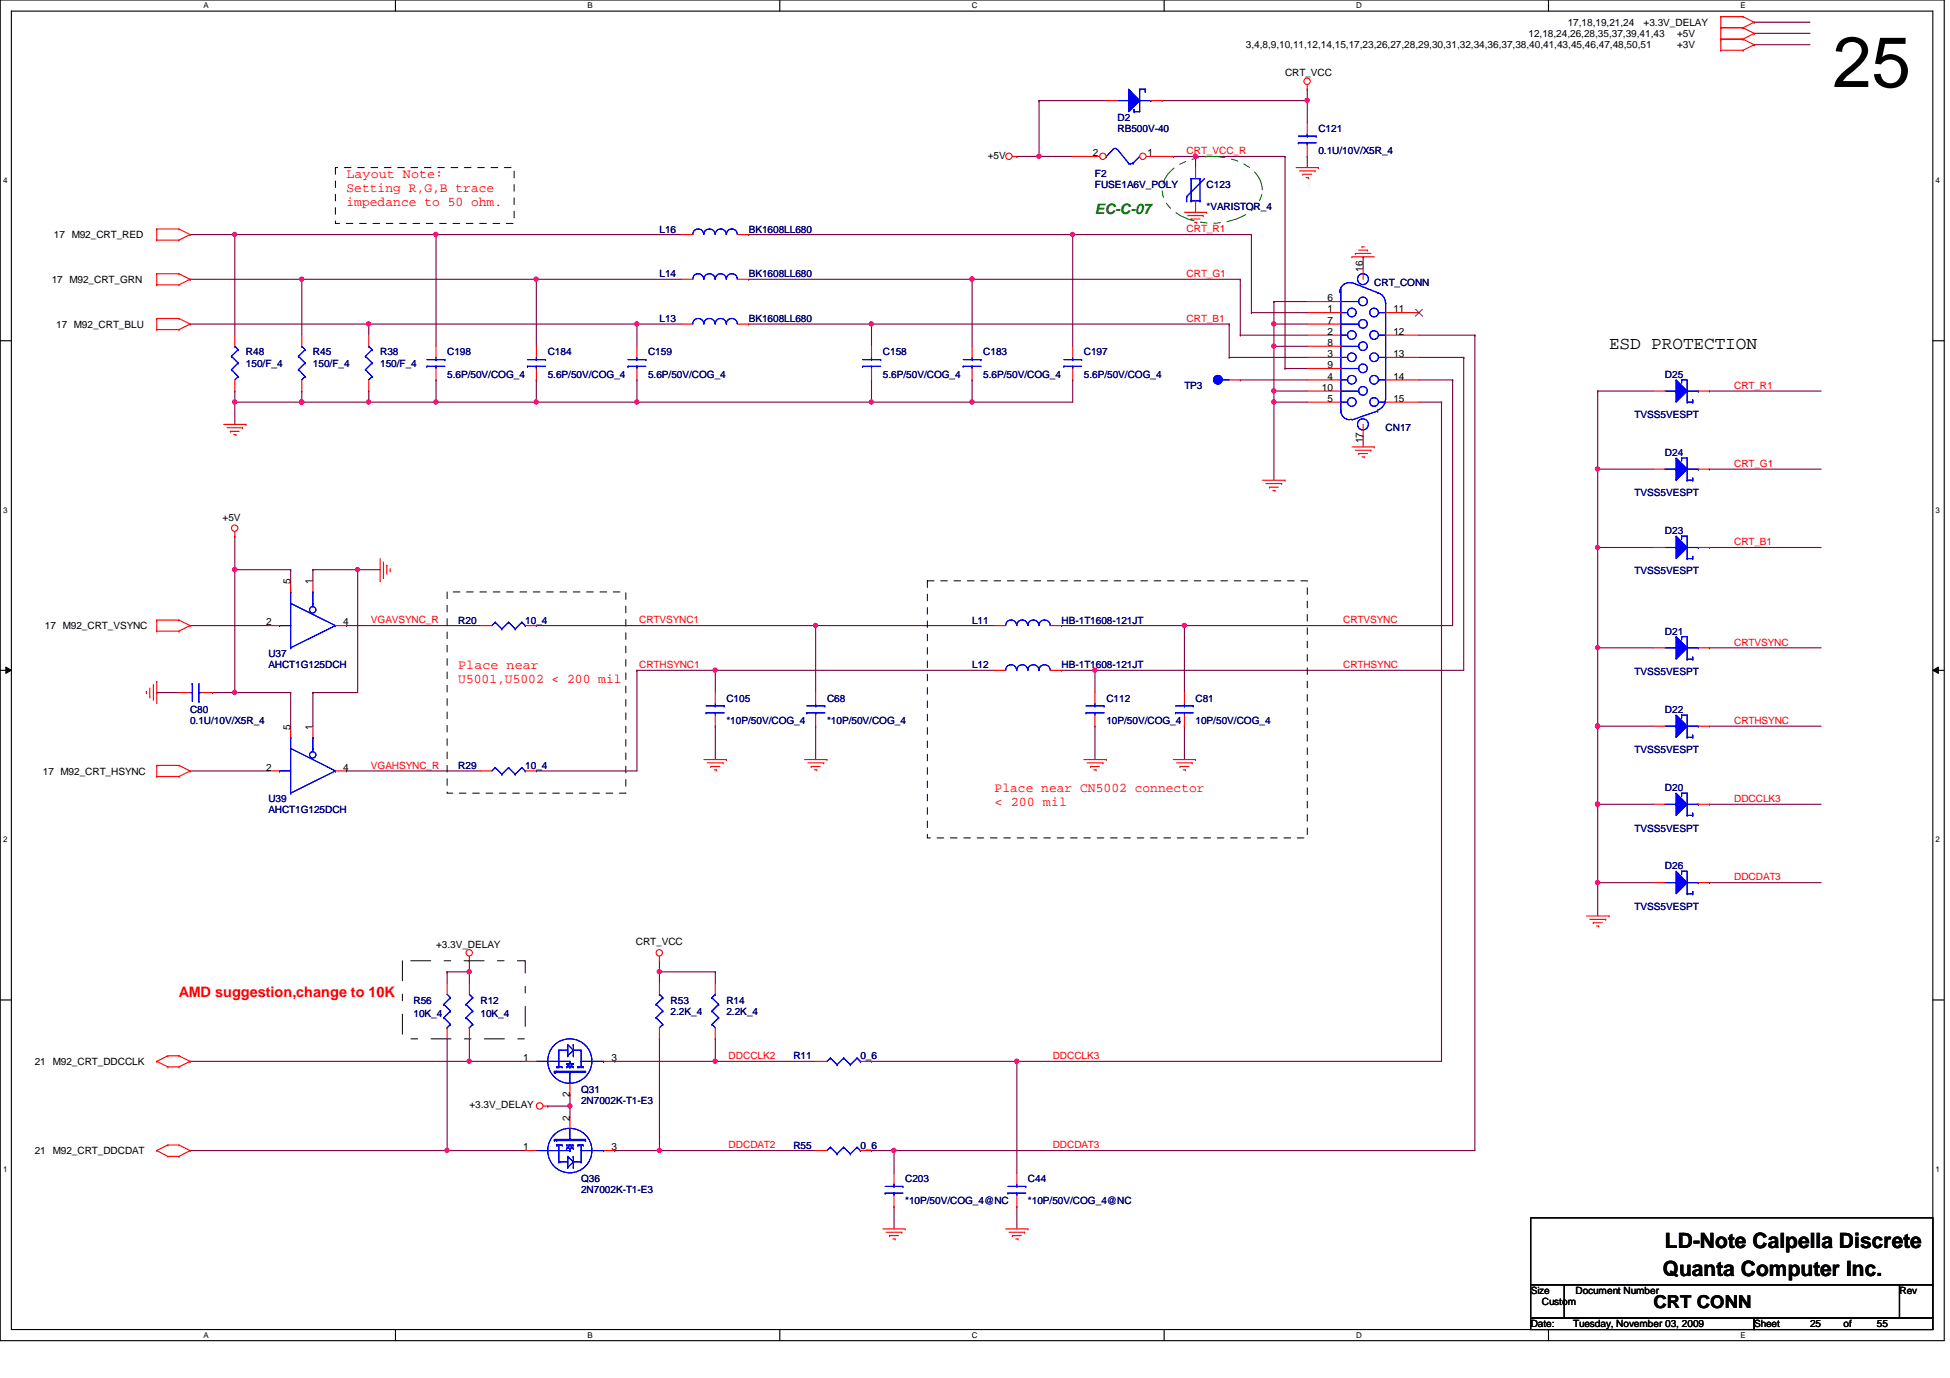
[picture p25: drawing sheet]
<svg xmlns="http://www.w3.org/2000/svg" width="297mm" height="210mm" viewBox="0 0 297 210" stroke-linecap="round" stroke-linejoin="round" font-family="sans-serif">
<defs><g id="words">
<text font-size="10.9" x="279.1" y="13.3">25</text>
<g font-size="3.2">
<text x="253.6" y="190.2">LD-Note Calpella Discrete</text>
<text x="253.3" y="194.4">Quanta Computer Inc.</text>
</g>
<g font-size="2.7">
<text x="245.1" y="53.2">ESD PROTECTION</text>
<text x="251.9" y="199.3">CRT CONN</text>
</g>
<text font-size="2.2" fill="#008000" x="166.8" y="32.6">EC-C-07</text>
<text font-size="2.2" fill="#f00" x="27.3" y="151.8">AMD suggestion,change to 10K</text>
<g font-size="2" fill="#f00">
<text x="52.8" y="27.1">Layout Note:</text>
<text x="52.8" y="29.2">Setting R,G,B trace</text>
<text x="52.8" y="31.3">impedance to 50 ohm.</text>
<text x="69.8" y="102">Place near</text>
<text x="69.8" y="104.1">U5001,U5002 &lt; 200 mil</text>
<text x="151.5" y="120.7">Place near CN5002 connector</text>
<text x="151.5" y="122.8">&lt; 200 mil</text>
</g>
<g font-size="1.5">
<text x="232.8" y="5.6">12,18,24,26,28,35,37,39,41,43</text>
<text x="238.8" y="3.9">17,18,19,21,24</text>
<text x="250.4" y="3.9">+3.3V_DELAY</text>
<text x="255.5" y="5.6">+5V</text>
<text x="189.8" y="7.4">3,4,8,9,10,11,12,14,15,17,23,26,27,28,29,30,31,32,34,36,37,38,40,41,43,45,46,47,48,50,51</text>
<text x="195.7" y="11.6">CRT_VCC</text>
<text x="255.5" y="7.4">+3V</text>
<text x="166.5" y="23.8">2</text>
<text x="174.8" y="23.8">1</text>
<text x="150.4" y="24.2">+5V</text>
<text x="8.2" y="36.3">17 M92_CRT_RED</text>
<text x="207.6" y="41.4" transform="rotate(-90 207.6 41.4)">16</text>
<text x="7.9" y="43.1">17 M92_CRT_GRN</text>
<text x="202.2" y="47.6">1</text>
<text x="202.2" y="45.9">6</text>
<text x="212.3" y="47.6">11</text>
<text x="8.5" y="49.9">17 M92_CRT_BLU</text>
<text x="202.2" y="51">2</text>
<text x="202.2" y="49.3">7</text>
<text x="202.2" y="52.7">8</text>
<text x="212.3" y="51">12</text>
<text x="201.4" y="59.5">10</text>
<text x="202.2" y="54.4">3</text>
<text x="202.2" y="57.8">4</text>
<text x="202.2" y="56.1">9</text>
<text x="212.3" y="57.8">14</text>
<text x="212.3" y="54.4">13</text>
<text x="202.2" y="61.2">5</text>
<text x="212.3" y="61.2">15</text>
<text x="207.6" y="67.5" transform="rotate(-90 207.6 67.5)">17</text>
<text x="33.9" y="79.3">+5V</text>
<text x="44.2" y="89" transform="rotate(-90 44.2 89)">5</text>
<text x="47.6" y="89" transform="rotate(-90 47.6 89)">1</text>
<text x="6.9" y="95.8">17 M92_CRT_VSYNC</text>
<text x="40.6" y="95.2">2</text>
<text x="52.3" y="95.2">4</text>
<text x="44.2" y="111.1" transform="rotate(-90 44.2 111.1)">5</text>
<text x="47.6" y="111.1" transform="rotate(-90 47.6 111.1)">1</text>
<text x="6.5" y="118">17 M92_CRT_HSYNC</text>
<text x="40.6" y="117.4">2</text>
<text x="52.3" y="117.4">4</text>
<text x="66.4" y="144.4">+3.3V_DELAY</text>
<text x="96.9" y="144">CRT_VCC</text>
<text x="79.7" y="161.6">1</text>
<text x="93.1" y="161.6">3</text>
<text x="5.3" y="162.2">21 M92_CRT_DDCCLK</text>
<text x="86.8" y="167.1" transform="rotate(-90 86.8 167.1)">2</text>
<text x="71.5" y="168.8">+3.3V_DELAY</text>
<text x="86.8" y="170.7" transform="rotate(-90 86.8 170.7)">2</text>
<text x="5.3" y="175.8">21 M92_CRT_DDCDAT</text>
<text x="79.7" y="175.2">1</text>
<text x="93.1" y="175.2">3</text>
<text x="233.2" y="197.1">Size</text>
<text x="240" y="197.1">Document Number</text>
<text x="289.3" y="197.1">Rev</text>
<text x="233.2" y="202.2">Date:</text>
<text x="234.9" y="198.8">Custom</text>
<text x="239.6" y="202.2">Tuesday, November 03, 2009</text>
<text x="267.2" y="202.2">Sheet</text>
<text x="275.7" y="202.2">25</text>
<text x="280.8" y="202.2">of</text>
<text x="285.9" y="202.2">55</text>
</g>
<g font-size="1.5" fill="#000080">
<text x="170.2" y="18.4">D2</text>
<text x="170.2" y="20.1">RB500V-40</text>
<text x="200.8" y="20.1">C121</text>
<text x="200.8" y="23.5">0.1U/10V/X5R_4</text>
<text x="166.8" y="26.9">F2</text>
<text x="166.8" y="28.6">FUSE1A6V_POLY</text>
<text x="183.8" y="28.6">C123</text>
<text x="100.5" y="35.4">L16</text>
<text x="114" y="35.4">BK1608LL680</text>
<text x="183.8" y="32">*VARISTOR_4</text>
<text x="100.5" y="42.2">L14</text>
<text x="114" y="42.2">BK1608LL680</text>
<text x="209.3" y="43.6">CRT_CONN</text>
<text x="100.5" y="49">L13</text>
<text x="114" y="49">BK1608LL680</text>
<text x="37.5" y="54.1">R48</text>
<text x="37.5" y="55.8">150/F_4</text>
<text x="47.7" y="54.1">R45</text>
<text x="47.7" y="55.8">150/F_4</text>
<text x="57.9" y="54.1">R38</text>
<text x="57.9" y="55.8">150/F_4</text>
<text x="68.1" y="54.1">C198</text>
<text x="68.1" y="57.5">5.6P/50V/COG_4</text>
<text x="83.4" y="54.1">C184</text>
<text x="83.4" y="57.5">5.6P/50V/COG_4</text>
<text x="98.7" y="54.1">C159</text>
<text x="98.7" y="57.5">5.6P/50V/COG_4</text>
<text x="134.5" y="54.1">C158</text>
<text x="134.5" y="57.5">5.6P/50V/COG_4</text>
<text x="149.8" y="54.1">C183</text>
<text x="149.8" y="57.5">5.6P/50V/COG_4</text>
<text x="165.1" y="54.1">C197</text>
<text x="165.1" y="57.5">5.6P/50V/COG_4</text>
<text x="180.4" y="59.3">TP3</text>
<text x="253.6" y="57.5">D25</text>
<text x="211.1" y="65.7">CN17</text>
<text x="249" y="63.7">TVSS5VESPT</text>
<text x="253.6" y="69.5">D24</text>
<text x="249" y="75.6">TVSS5VESPT</text>
<text x="253.6" y="81.4">D23</text>
<text x="249" y="87.5">TVSS5VESPT</text>
<text x="69.8" y="95">R20</text>
<text x="80" y="95">10_4</text>
<text x="148.1" y="95">L11</text>
<text x="161.7" y="95">HB-1T1608-121JT</text>
<text x="40.9" y="100.1">U37</text>
<text x="40.9" y="101.8">AHCT1G125DCH</text>
<text x="148.1" y="101.8">L12</text>
<text x="161.7" y="101.8">HB-1T1608-121JT</text>
<text x="253.6" y="96.7">D21</text>
<text x="110.7" y="106.9">C105</text>
<text x="126" y="106.9">C68</text>
<text x="168.5" y="106.9">C112</text>
<text x="182.1" y="106.9">C81</text>
<text x="249" y="102.8">TVSS5VESPT</text>
<text x="29" y="108.6">C80</text>
<text x="29" y="110.3">0.1U/10V/X5R_4</text>
<text x="110.7" y="110.3">*10P/50V/COG_4</text>
<text x="126" y="110.3">*10P/50V/COG_4</text>
<text x="168.5" y="110.3">10P/50V/COG_4</text>
<text x="182.1" y="110.3">10P/50V/COG_4</text>
<text x="253.6" y="108.6">D22</text>
<text x="69.8" y="117.1">R29</text>
<text x="80" y="117.1">10_4</text>
<text x="249" y="114.7">TVSS5VESPT</text>
<text x="40.9" y="122.2">U39</text>
<text x="40.9" y="123.9">AHCT1G125DCH</text>
<text x="253.6" y="120.5">D20</text>
<text x="249" y="126.7">TVSS5VESPT</text>
<text x="253.6" y="132.4">D26</text>
<text x="249" y="138.6">TVSS5VESPT</text>
<text x="63" y="152.9">R56</text>
<text x="63" y="154.9">10K_4</text>
<text x="73.2" y="152.9">R12</text>
<text x="73.2" y="154.9">10K_4</text>
<text x="102.1" y="152.9">R53</text>
<text x="102.1" y="154.6">2.2K_4</text>
<text x="110.7" y="152.9">R14</text>
<text x="110.7" y="154.6">2.2K_4</text>
<text x="120.9" y="161.4">R11</text>
<text x="131.1" y="161.4">0_6</text>
<text x="88.5" y="166.5">Q31</text>
<text x="88.5" y="168.1">2N7002K-T1-E3</text>
<text x="120.9" y="175">R55</text>
<text x="131.1" y="175">0_6</text>
<text x="88.5" y="180.1">Q36</text>
<text x="88.5" y="181.8">2N7002K-T1-E3</text>
<text x="137.9" y="180.1">C203</text>
<text x="137.9" y="183.5">*10P/50V/COG_4@NC</text>
<text x="156.6" y="180.1">C44</text>
<text x="156.6" y="183.5">*10P/50V/COG_4@NC</text>
</g>
<g font-size="1.5" fill="#f00">
<text x="180.8" y="23.5">CRT_VCC_R</text>
<text x="180.8" y="35.4">CRT_R1</text>
<text x="180.8" y="42.2">CRT_G1</text>
<text x="180.8" y="49">CRT_B1</text>
<text x="264.2" y="59.2">CRT_R1</text>
<text x="264.2" y="71.1">CRT_G1</text>
<text x="264.2" y="83.1">CRT_B1</text>
<text x="56.5" y="95">VGAVSYNC_R</text>
<text x="97.4" y="95">CRTVSYNC1</text>
<text x="204.6" y="95">CRTVSYNC</text>
<text x="97.4" y="101.8">CRTHSYNC1</text>
<text x="204.6" y="101.8">CRTHSYNC</text>
<text x="264.2" y="98.3">CRTVSYNC</text>
<text x="264.2" y="110.3">CRTHSYNC</text>
<text x="56.5" y="117.1">VGAHSYNC_R</text>
<text x="264.2" y="122.2">DDCCLK3</text>
<text x="264.2" y="134.1">DDCDAT3</text>
<text x="111" y="161.3">DDCCLK2</text>
<text x="160.4" y="161.3">DDCCLK3</text>
<text x="111" y="174.9">DDCDAT2</text>
<text x="160.4" y="174.9">DDCDAT3</text>
</g>
<g font-size="1.2">
<text x="31" y="1.3">A</text>
<text x="89.5" y="1.3">B</text>
<text x="148" y="1.3">C</text>
<text x="206.6" y="1.3">D</text>
<text x="265.1" y="1.3">E</text>
<text x=".5" y="27.9">4</text>
<text x="294.8" y="27.9">4</text>
<text x=".5" y="78.1">3</text>
<text x="294.8" y="78.1">3</text>
<text x=".5" y="128.3">2</text>
<text x="294.8" y="128.3">2</text>
<text x=".5" y="178.5">1</text>
<text x="294.8" y="178.5">1</text>
<text x="31" y="203.8">A</text>
<text x="89.5" y="203.8">B</text>
<text x="148" y="203.8">C</text>
<text x="206.6" y="203.8">D</text>
<text x="265.1" y="203.8">E</text>
</g>
</g></defs>
<path d="M0 0h296.2v204.2h-296.2zM1.7 1.7h292.7v200.8h-292.7z" fill="none" stroke="#000" stroke-width=".17"/>
<g fill="#fff">
<path d="M31 .2h.7v1.3h-.7z"/>
<path d="M31 202.7h.7v1.3h-.7z"/>
</g>
<path d="M60.2 0v1.7M60.2 202.5v1.7" fill="none" stroke="#000" stroke-width=".17"/>
<g fill="#fff">
<path d="M89.5 .2h.8v1.3h-.8z"/>
<path d="M89.5 202.7h.8v1.3h-.8z"/>
</g>
<path d="M118.8 0v1.7M118.8 202.5v1.7" fill="none" stroke="#000" stroke-width=".17"/>
<g fill="#fff">
<path d="M148 .2h.9v1.3h-.9z"/>
<path d="M148 202.7h.9v1.3h-.9z"/>
</g>
<path d="M177.3 0v1.7M177.3 202.5v1.7" fill="none" stroke="#000" stroke-width=".17"/>
<g fill="#fff">
<path d="M206.6 .2h.8v1.3h-.8z"/>
<path d="M206.6 202.7h.8v1.3h-.8z"/>
</g>
<path d="M235.9 0v1.7M235.9 202.5v1.7" fill="none" stroke="#000" stroke-width=".17"/>
<g fill="#fff">
<path d="M265.1 .2h.8v1.3h-.8z"/>
<path d="M265.1 202.7h.8v1.3h-.8z"/>
<path d="M.5 26.8h.6v1.4h-.6z"/>
<path d="M294.8 26.8h.7v1.4h-.7z"/>
<path d="M.5 77h.6v1.4h-.6z"/>
<path d="M294.8 77h.7v1.4h-.7z"/>
</g>
<path d="M0 51.9h1.7M294.4 51.9h1.7" fill="none" stroke="#000" stroke-width=".17"/>
<g fill="#fff">
<path d="M.5 127.2h.6v1.4h-.6z"/>
<path d="M294.8 127.2h.7v1.4h-.7z"/>
</g>
<path d="M0 102.1h1.7M294.4 102.1h1.7" fill="none" stroke="#000" stroke-width=".17"/>
<path d="M.9 101.6l.8 .5-.8 .5zM294.4 102.1l.9-.5v1z" fill="#000"/>
<path d="M.9 101.6l.8 .5-.8 .5zM294.4 102.1l.9-.5v1z" fill="none" stroke="#000" stroke-width=".15"/>
<g fill="#fff">
<path d="M.5 177.4h.6v1.4h-.6z"/>
<path d="M294.8 177.4h.7v1.4h-.7z"/>
</g>
<path d="M0 152.3h1.7M294.4 152.3h1.7" fill="none" stroke="#000" stroke-width=".17"/>
<g fill="none" stroke="#800040" stroke-width=".17">
<path d="M35.8 59.6h.1M35.8 59.6v1.7M114 42.5h.1M114 42.5h34.1M132.8 57.9h.1M132.8 57.9v3.4M188.9 42.5h.1M188.9 42.5v8.6M56.2 61.3h.1M56.2 61.3h10.2M100.5 158.2h.1M100.5 158.2v17.1"/>
<path d="M109 148h.1M109 148v1.7M93.6 161.7h.1M93.6 161.7h15.4"/>
</g>
<circle cx="56.1" cy="61.2" r=".32" fill="#f0f"/>
<circle cx="56.1" cy="61.2" r=".32" fill="none" stroke="#f0f" stroke-width=".17"/>
<path d="M132.8 49.4h.1M132.8 49.4h54.4M187.2 49.4h.1M187.2 49.4v5M194.1 45.9h.1M194.1 45.9h5" fill="none" stroke="#800040" stroke-width=".17"/>
<circle cx="132.7" cy="49.3" r=".32" fill="#f0f"/>
<circle cx="132.7" cy="49.3" r=".32" fill="none" stroke="#f0f" stroke-width=".17"/>
<g fill="none" stroke="#800040" stroke-width=".17">
<path d="M114 35.7h.1M114 35.7h76.6M163.4 35.7h.1M46 59.6h.1M46 59.6v1.7M56.2 59.6h.1M56.2 59.6v1.7M66.4 57.9h.1M66.4 57.9v3.4M97 57.9h.1M97 57.9v3.4h-15.3M148.1 57.9h.1"/>
<path d="M148.1 57.9v3.4M163.4 57.9h.1M163.4 57.9v3.4M187.2 54.4h.1M187.2 54.4h11.9M81.7 61.3h.1M194.1 61.3h.1M194.1 61.3v11.9M93.6 175.3h.1M93.6 175.3h6.9"/>
</g>
<circle cx="194" cy="61.2" r=".32" fill="#f0f"/>
<circle cx="194" cy="61.2" r=".32" fill="none" stroke="#f0f" stroke-width=".17"/>
<path d="M66.4 61.3h.1M66.4 61.3h15.3" fill="none" stroke="#800040" stroke-width=".17"/>
<circle cx="66.4" cy="61.2" r=".32" fill="#f0f"/>
<circle cx="66.4" cy="61.2" r=".32" fill="none" stroke="#f0f" stroke-width=".17"/>
<path d="M163.4 35.7h.1M163.4 35.7v17" fill="none" stroke="#800040" stroke-width=".17"/>
<circle cx="163.4" cy="35.7" r=".32" fill="#f0f"/>
<circle cx="163.4" cy="35.7" r=".32" fill="none" stroke="#f0f" stroke-width=".17"/>
<path d="M66.4 35.7h.1M66.4 35.7h37.4" fill="none" stroke="#800040" stroke-width=".17"/>
<circle cx="66.4" cy="35.7" r=".32" fill="#f0f"/>
<circle cx="66.4" cy="35.7" r=".32" fill="none" stroke="#f0f" stroke-width=".17"/>
<path d="M148.1 42.5h.1M148.1 42.5v10.2" fill="none" stroke="#800040" stroke-width=".17"/>
<circle cx="148.1" cy="42.5" r=".32" fill="#f0f"/>
<circle cx="148.1" cy="42.5" r=".32" fill="none" stroke="#f0f" stroke-width=".17"/>
<path d="M81.7 42.5h.1M81.7 42.5h22.1" fill="none" stroke="#800040" stroke-width=".17"/>
<circle cx="81.7" cy="42.5" r=".32" fill="#f0f"/>
<circle cx="81.7" cy="42.5" r=".32" fill="none" stroke="#f0f" stroke-width=".17"/>
<path d="M97 49.4h.1M97 49.4h6.8M132.8 49.4h.1M132.8 49.4v3.3" fill="none" stroke="#800040" stroke-width=".17"/>
<circle cx="97" cy="49.3" r=".32" fill="#f0f"/>
<circle cx="97" cy="49.3" r=".32" fill="none" stroke="#f0f" stroke-width=".17"/>
<path d="M148.1 42.5h.1M148.1 42.5h40.8" fill="none" stroke="#800040" stroke-width=".17"/>
<circle cx="148.1" cy="42.5" r=".32" fill="#f0f"/>
<circle cx="148.1" cy="42.5" r=".32" fill="none" stroke="#f0f" stroke-width=".17"/>
<path d="M35.8 61.3h.1M35.8 61.3v3.3M46 61.3h.1M46 61.3h10.2" fill="none" stroke="#800040" stroke-width=".17"/>
<circle cx="45.9" cy="61.2" r=".32" fill="#f0f"/>
<circle cx="45.9" cy="61.2" r=".32" fill="none" stroke="#f0f" stroke-width=".17"/>
<path d="M100.5 148h.1M100.5 148v1.7M68.1 175.3h.1M68.1 175.3h11.9" fill="none" stroke="#800040" stroke-width=".17"/>
<circle cx="68.1" cy="175.2" r=".32" fill="#f0f"/>
<circle cx="68.1" cy="175.2" r=".32" fill="none" stroke="#f0f" stroke-width=".17"/>
<path d="M114 49.4h.1M114 49.4h18.8M86.8 168.5h.1M86.8 166.8h.1M86.8 166.8v3.4" fill="none" stroke="#800040" stroke-width=".17"/>
<circle cx="86.8" cy="168.5" r=".32" fill="#f0f"/>
<circle cx="86.8" cy="168.5" r=".32" fill="none" stroke="#f0f" stroke-width=".17"/>
<path d="M109 161.7h.1M109 161.7h15.2" fill="none" stroke="#800040" stroke-width=".17"/>
<circle cx="108.9" cy="161.6" r=".32" fill="#f0f"/>
<circle cx="108.9" cy="161.6" r=".32" fill="none" stroke="#f0f" stroke-width=".17"/>
<path d="M100.5 148h.1M100.5 148h8.5M100.5 175.3h.1M100.5 175.3h23.7" fill="none" stroke="#800040" stroke-width=".17"/>
<circle cx="100.4" cy="175.2" r=".32" fill="#f0f"/>
<circle cx="100.4" cy="175.2" r=".32" fill="none" stroke="#f0f" stroke-width=".17"/>
<path d="M100.5 146.3h.1M100.5 146.3v1.7" fill="none" stroke="#800040" stroke-width=".17"/>
<circle cx="100.4" cy="148" r=".32" fill="#f0f"/>
<circle cx="100.4" cy="148" r=".32" fill="none" stroke="#f0f" stroke-width=".17"/>
<path d="M132.8 61.3h.1M132.8 61.3h30.6M148.1 61.3h.1" fill="none" stroke="#800040" stroke-width=".17"/>
<circle cx="148.1" cy="61.2" r=".32" fill="#f0f"/>
<circle cx="148.1" cy="61.2" r=".32" fill="none" stroke="#f0f" stroke-width=".17"/>
<circle cx="132.7" cy="61.2" r=".32" fill="#f0f"/>
<circle cx="132.7" cy="61.2" r=".32" fill="none" stroke="#f0f" stroke-width=".17"/>
<path d="M97 61.3h.1M97 61.3h35.8" fill="none" stroke="#800040" stroke-width=".17"/>
<circle cx="97" cy="61.2" r=".32" fill="#f0f"/>
<circle cx="97" cy="61.2" r=".32" fill="none" stroke="#f0f" stroke-width=".17"/>
<path d="M260.4 59.6h.1M260.4 59.6h17M243.4 71.5h.1M243.4 71.5v11.9M260.4 71.5h.1M260.4 71.5h17M260.4 83.4h.1M260.4 83.4h17M83.4 168.5h.1M83.4 168.5h3.4" fill="none" stroke="#800040" stroke-width=".17"/>
<circle cx="243.3" cy="83.4" r=".32" fill="#f0f"/>
<circle cx="243.3" cy="83.4" r=".32" fill="none" stroke="#f0f" stroke-width=".17"/>
<circle cx="243.3" cy="71.4" r=".32" fill="#f0f"/>
<circle cx="243.3" cy="71.4" r=".32" fill="none" stroke="#f0f" stroke-width=".17"/>
<path d="M243.4 83.4h.1M243.4 83.4h8.5M243.4 110.6h.1M243.4 110.6v11.9" fill="none" stroke="#800040" stroke-width=".17"/>
<circle cx="243.3" cy="122.5" r=".32" fill="#f0f"/>
<circle cx="243.3" cy="122.5" r=".32" fill="none" stroke="#f0f" stroke-width=".17"/>
<circle cx="243.3" cy="110.6" r=".32" fill="#f0f"/>
<circle cx="243.3" cy="110.6" r=".32" fill="none" stroke="#f0f" stroke-width=".17"/>
<path d="M243.4 59.6h.1M243.4 59.6h8.5M243.4 98.7h.1M243.4 98.7v11.9" fill="none" stroke="#800040" stroke-width=".17"/>
<circle cx="243.3" cy="110.6" r=".32" fill="#f0f"/>
<circle cx="243.3" cy="110.6" r=".32" fill="none" stroke="#f0f" stroke-width=".17"/>
<path d="M243.4 98.7h.1M243.4 98.7h8.5" fill="none" stroke="#800040" stroke-width=".17"/>
<circle cx="243.3" cy="98.7" r=".32" fill="#f0f"/>
<circle cx="243.3" cy="98.7" r=".32" fill="none" stroke="#f0f" stroke-width=".17"/>
<path d="M243.4 134.5h.1M243.4 134.5v5M243.4 134.5h8.5" fill="none" stroke="#800040" stroke-width=".17"/>
<circle cx="243.3" cy="134.4" r=".32" fill="#f0f"/>
<circle cx="243.3" cy="134.4" r=".32" fill="none" stroke="#f0f" stroke-width=".17"/>
<g fill="none" stroke="#800040" stroke-width=".17">
<path d="M243.4 59.6h.1M243.4 59.6v11.9M243.4 71.5h.1M243.4 71.5h8.5M260.4 98.7h.1M260.4 98.7h17M243.4 110.6h.1M243.4 110.6h8.5M260.4 110.6h.1M260.4 110.6h17M243.4 122.5h.1M243.4 122.5v12"/>
<path d="M260.4 134.5h.1M260.4 122.5h.1M260.4 134.5h17M260.4 122.5h17"/>
</g>
<circle cx="243.3" cy="122.5" r=".32" fill="#f0f"/>
<circle cx="243.3" cy="122.5" r=".32" fill="none" stroke="#f0f" stroke-width=".17"/>
<path d="M35.8 61.3h.1M35.8 61.3h10.2M243.4 83.4h.1M243.4 83.4v15.3" fill="none" stroke="#800040" stroke-width=".17"/>
<circle cx="45.9" cy="61.2" r=".32" fill="#f0f"/>
<circle cx="45.9" cy="61.2" r=".32" fill="none" stroke="#f0f" stroke-width=".17"/>
<circle cx="35.7" cy="61.2" r=".32" fill="#f0f"/>
<circle cx="35.7" cy="61.2" r=".32" fill="none" stroke="#f0f" stroke-width=".17"/>
<path d="M194.1 49.4h.1M194.1 45.9h.1M194.1 52.7h.1M194.1 49.4h5M194.1 45.9v6.8M194.1 52.7h5" fill="none" stroke="#800040" stroke-width=".17"/>
<circle cx="194" cy="49.3" r=".32" fill="#f0f"/>
<circle cx="194" cy="49.3" r=".32" fill="none" stroke="#f0f" stroke-width=".17"/>
<path d="M194.1 59.6h.1M194.1 52.7h.1M194.1 59.6h5M194.1 52.7v6.9" fill="none" stroke="#800040" stroke-width=".17"/>
<circle cx="194" cy="52.7" r=".32" fill="#f0f"/>
<circle cx="194" cy="52.7" r=".32" fill="none" stroke="#f0f" stroke-width=".17"/>
<path d="M194.1 59.6h.1M194.1 59.6v1.7M194.1 61.3h.1M194.1 61.3h5" fill="none" stroke="#800040" stroke-width=".17"/>
<circle cx="194" cy="59.5" r=".32" fill="#f0f"/>
<circle cx="194" cy="59.5" r=".32" fill="none" stroke="#f0f" stroke-width=".17"/>
<g fill="none" stroke="#800040" stroke-width=".17">
<path d="M199.1 15.3h.1M199.1 15.3v3.4M154.9 23.8h.1M154.9 23.8h3.4M182.1 23.8h.1M182.1 23.8h13.6M195.7 23.8h.1M195.7 23.8v32.3M199.1 23.8h.1M199.1 23.8v1.7M207.6 39.1h.1M207.6 39.1v1.8"/>
<path d="M207.6 66.4h.1M207.6 66.4v1.7"/>
</g>
<circle cx="182.1" cy="23.8" r=".32" fill="#f0f"/>
<circle cx="182.1" cy="23.8" r=".32" fill="none" stroke="#f0f" stroke-width=".17"/>
<path d="M177 15.3h.1M177 15.3h22.1" fill="none" stroke="#800040" stroke-width=".17"/>
<circle cx="199.1" cy="15.3" r=".32" fill="#f0f"/>
<circle cx="199.1" cy="15.3" r=".32" fill="none" stroke="#f0f" stroke-width=".17"/>
<path d="M158.3 15.3h.1M158.3 15.3h10.2M158.3 15.3v8.5" fill="none" stroke="#800040" stroke-width=".17"/>
<circle cx="158.3" cy="23.8" r=".32" fill="#f0f"/>
<circle cx="158.3" cy="23.8" r=".32" fill="none" stroke="#f0f" stroke-width=".17"/>
<g fill="none" stroke="#800040" stroke-width=".17">
<path d="M199.1 13.6h.1M199.1 13.6v1.7M29 35.7h.1M29 35.7h37.4M35.8 35.7h.1M35.8 35.7v15.4M66.4 35.7h.1M66.4 35.7v17M158.3 23.8h.1M158.3 23.8h5.1M190.6 35.7h.1M190.6 35.7v11.9"/>
<path d="M29 42.5h.1M29 49.4h.1M29 42.5h17M29 49.4h27.2M46 42.5h.1M46 42.5v8.6M56.2 49.4h.1M56.2 49.4v1.7M190.6 47.6h.1M190.6 47.6h8.5M195.7 56.1h.1M195.7 56.1h3.4"/>
</g>
<circle cx="35.7" cy="35.7" r=".32" fill="#f0f"/>
<circle cx="35.7" cy="35.7" r=".32" fill="none" stroke="#f0f" stroke-width=".17"/>
<path d="M46 42.5h.1M46 42.5h35.7M81.7 42.5h.1M81.7 42.5v10.2" fill="none" stroke="#800040" stroke-width=".17"/>
<circle cx="45.9" cy="42.5" r=".32" fill="#f0f"/>
<circle cx="45.9" cy="42.5" r=".32" fill="none" stroke="#f0f" stroke-width=".17"/>
<path d="M56.2 49.4h.1M56.2 49.4h40.8M97 49.4h.1M97 49.4v3.3" fill="none" stroke="#800040" stroke-width=".17"/>
<circle cx="56.1" cy="49.3" r=".32" fill="#f0f"/>
<circle cx="56.1" cy="49.3" r=".32" fill="none" stroke="#f0f" stroke-width=".17"/>
<path d="M188.9 51.1h.1M188.9 57.9h.1M188.9 51.1h10.2M188.9 57.9h10.2M71.5 161.7h.1M71.5 161.7h8.5" fill="none" stroke="#800040" stroke-width=".17"/>
<circle cx="71.5" cy="161.6" r=".32" fill="#f0f"/>
<circle cx="71.5" cy="161.6" r=".32" fill="none" stroke="#f0f" stroke-width=".17"/>
<g fill="none" stroke="#800040" stroke-width=".17">
<path d="M81.7 95.3h.1M81.7 95.3h69.8M124.2 95.3h.1M124.2 95.3v10.2M180.4 95.3h.1M180.4 95.3h40.9M109 110.6h.1M109 110.6v5.1M124.2 110.6h.1M124.2 110.6v5.1M166.8 110.6h.1M166.8 110.6v5.1"/>
<path d="M180.4 110.6h.1M180.4 110.6v5.1M109 158.2h.1M109 158.2v3.5"/>
</g>
<circle cx="124.2" cy="95.3" r=".32" fill="#f0f"/>
<circle cx="124.2" cy="95.3" r=".32" fill="none" stroke="#f0f" stroke-width=".17"/>
<path d="M109 102.1h.1M109 102.1v3.4M166.8 102.1h.1M166.8 102.1h56.2" fill="none" stroke="#800040" stroke-width=".17"/>
<circle cx="166.8" cy="102.1" r=".32" fill="#f0f"/>
<circle cx="166.8" cy="102.1" r=".32" fill="none" stroke="#f0f" stroke-width=".17"/>
<path d="M35.8 81.7h.1M35.8 86.8h.1M35.8 81.7v5.1M35.8 86.8h8.5M47.7 86.8h.1M47.7 86.8h6.8" fill="none" stroke="#800040" stroke-width=".17"/>
<circle cx="35.7" cy="86.8" r=".32" fill="#f0f"/>
<circle cx="35.7" cy="86.8" r=".32" fill="none" stroke="#f0f" stroke-width=".17"/>
<g fill="none" stroke="#800040" stroke-width=".17">
<path d="M44.3 86.8h.1M44.3 86.8v1.7M47.7 86.8h.1M47.7 86.8v1.7M52.8 95.3h.1M52.8 95.3h20.4M54.5 86.8h.1M54.5 86.8v18.7h-6.8M54.5 86.8h3.4M32.4 105.5h.1M32.4 105.5h3.4M47.7 105.5h.1"/>
<path d="M52.8 117.4h.1M52.8 117.4h20.4"/>
</g>
<circle cx="54.5" cy="86.8" r=".32" fill="#f0f"/>
<circle cx="54.5" cy="86.8" r=".32" fill="none" stroke="#f0f" stroke-width=".17"/>
<path d="M35.8 86.8h.1M35.8 86.8v18.7" fill="none" stroke="#800040" stroke-width=".17"/>
<circle cx="35.7" cy="105.5" r=".32" fill="#f0f"/>
<circle cx="35.7" cy="105.5" r=".32" fill="none" stroke="#f0f" stroke-width=".17"/>
<circle cx="35.7" cy="86.8" r=".32" fill="#f0f"/>
<circle cx="35.7" cy="86.8" r=".32" fill="none" stroke="#f0f" stroke-width=".17"/>
<g fill="none" stroke="#800040" stroke-width=".17">
<path d="M29 95.3h.1M29 95.3h11.9M23.9 105.5h.1M23.9 105.5h3.4M29 117.4h.1M29 117.4h11.9M35.8 105.5h.1M35.8 105.5h8.5M44.3 105.5h.1M44.3 105.5v5.1M47.7 105.5h.1M47.7 105.5v5.1"/>
<path d="M81.7 117.4h.1M97 102.1h.1M97 102.1v15.3h-15.3M97 102.1h12M136.2 175.3h.1M136.2 175.3v3.4M154.9 161.7h.1M154.9 161.7v17M154.9 161.7h64.7M136.2 183.8h.1M136.2 183.8v3.4M154.9 183.8h.1"/>
<path d="M154.9 183.8v3.4"/>
</g>
<circle cx="154.9" cy="161.6" r=".32" fill="#f0f"/>
<circle cx="154.9" cy="161.6" r=".32" fill="none" stroke="#f0f" stroke-width=".17"/>
<path d="M136.2 175.3h.1M136.2 175.3h88.5" fill="none" stroke="#800040" stroke-width=".17"/>
<circle cx="136.2" cy="175.2" r=".32" fill="#f0f"/>
<circle cx="136.2" cy="175.2" r=".32" fill="none" stroke="#f0f" stroke-width=".17"/>
<path d="M224.7 51.1h.1M224.7 51.1v124.2M219.6 61.3h.1M219.6 61.3v100.4M180.4 95.3h.1M180.4 95.3v10.2M161.7 102.1h.1M161.7 102.1h5.1M166.8 102.1h.1M166.8 102.1v3.4" fill="none" stroke="#800040" stroke-width=".17"/>
<circle cx="180.4" cy="95.3" r=".32" fill="#f0f"/>
<circle cx="180.4" cy="95.3" r=".32" fill="none" stroke="#f0f" stroke-width=".17"/>
<path d="M81.7 57.9h.1M81.7 57.9v3.4M221.3 57.9h.1M221.3 57.9v37.4M223 54.4h.1M223 54.4v47.7M161.7 95.3h.1M161.7 95.3h18.7M132.8 161.7h.1M132.8 175.3h.1M132.8 161.7h22.1M132.8 175.3h3.4" fill="none" stroke="#800040" stroke-width=".17"/>
<circle cx="81.7" cy="61.2" r=".32" fill="#f0f"/>
<circle cx="81.7" cy="61.2" r=".32" fill="none" stroke="#f0f" stroke-width=".17"/>
<path d="M109 102.1h.1M109 102.1h42.5" fill="none" stroke="#800040" stroke-width=".17"/>
<circle cx="108.9" cy="102.1" r=".32" fill="#f0f"/>
<circle cx="108.9" cy="102.1" r=".32" fill="none" stroke="#f0f" stroke-width=".17"/>
<path d="M71.5 148h.1M71.5 148v1.7" fill="none" stroke="#800040" stroke-width=".17"/>
<circle cx="71.5" cy="148" r=".32" fill="#f0f"/>
<circle cx="71.5" cy="148" r=".32" fill="none" stroke="#f0f" stroke-width=".17"/>
<g fill="none" stroke="#800040" stroke-width=".17">
<path d="M267.2 5.1h.1M267.2 3.4h.1M267.2 6.8h.1M267.2 5.1h8.5M267.2 3.4h8.5M267.2 6.8h8.5M178.7 23.8h.1M178.7 23.8h3.4M182.1 23.8h.1M182.1 23.8v1.7M216.2 57.9h5.1M216.2 54.4h6.8"/>
<path d="M216.2 51.1h8.5M221.3 57.9h.1M223 54.4h.1M224.7 51.1h.1M216.2 61.3h3.4M219.6 61.3h.1M243.4 122.5h.1M243.4 122.5h8.5M68.1 148h.1M68.1 148v1.7M68.1 158.2v17.1M71.5 146.3h.1"/>
<path d="M71.5 146.3v1.7h-3.4M71.5 158.2v3.5M29 161.7h.1M29 175.3h.1M29 161.7h42.5M29 175.3h39.1M68.1 175.3h.1M71.5 161.7h.1"/>
</g>
<g fill="none" stroke="#f00" stroke-width=".17">
<path d="M199.1 13.6h.1M199.1 12.9v.7M262.1 6h.1M262.1 4.2h.1M262.1 2.5h.1M262.1 7.7h.1M262.1 4.2h3.4M262.1 6h3.4M262.1 2.5v5.2M262.1 2.5h3.4M262.1 7.7h3.4M265.5 4.2h.1"/>
<path d="M265.5 6h.1M265.5 2.5h.1M265.5 7.7h.1M265.5 4.2l1.7 .9M265.5 2.5l1.7 .9M265.5 6l1.7 .8M267.2 5.1h.1M267.2 3.4h.1M267.2 6.8h.1M267.2 5.1l-1.7 .9M267.2 3.4l-1.7 .8M267.2 6.8l-1.7 .9"/>
<path d="M23.9 36.6h.1M23.9 34.9h.1M23.9 34.9v1.7M23.9 34.9h3.4M23.9 36.6h3.4M27.3 34.9h.1M27.3 36.6h.1M27.3 34.9l1.7 .8M29 35.7h.1M29 35.7l-1.7 .9M154.2 23.8h.7M154.9 23.8h.1"/>
<path d="M180.4 32.3h3.4M180.9 32.9h2.4M181.4 33.4h.1M181.4 33.4h1.4M181.9 33.9h.4M182.3 33.9h.1M183.3 32.9h.1M183.8 32.3h.1M197.4 25.5h3.4M197.9 26h2.4M198.5 26.5h.1M198.5 26.5h1.3"/>
<path d="M199 27.1h.3M199.3 27.1h.1M200.3 26h.1M200.8 25.5h.1M205.9 39.1h.1M205.9 39.1h3.4M206.5 38.6h.1M206.5 38.6h2.3M207 38.1h1.3M207.5 37.6h.1M207.5 37.6h.3M208.3 38.1h.1"/>
<path d="M23.9 43.4h.1M23.9 41.7h.1M23.9 50.2h.1M23.9 48.5h.1M23.9 41.7h3.4M23.9 43.4h3.4M23.9 41.7v1.7M23.9 48.5v1.7M23.9 48.5h3.4M23.9 50.2h3.4M27.3 41.7h.1M27.3 43.4h.1"/>
<path d="M27.3 48.5h.1M27.3 50.2h.1M27.3 41.7l1.7 .8M27.3 48.5l1.7 .9M29 42.5h.1M29 49.4h.1M29 42.5l-1.7 .9M29 49.4l-1.7 .8M34.1 64.6h3.4M34.6 65.2h2.4M35.1 65.7h.1M35.1 65.7h1.3"/>
<path d="M35.6 66.2h.3M35.9 66.2h.1M37 65.2h.1M37.5 64.6h.1M192.3 73.2h3.4M192.8 73.7h2.4M193.4 74.2h.1M193.4 74.2h1.3M193.9 74.7h.3M194.2 74.7h.1M195.2 73.7h.1M195.7 73.2h.1"/>
<path d="M205.9 68.1h3.4M206.5 68.6h2.3M207 69.1h.1M207 69.1h1.3M207.5 69.6h.3M207.8 69.6h.1M208.8 68.6h.1M209.3 68.1h.1M23.9 96.1h.1M23.9 94.4h.1M23.9 94.4v1.7M23.9 94.4h3.4"/>
<path d="M23.9 96.1h3.4M27.3 94.4h.1M27.3 96.1h.1M27.3 94.4l1.7 .9M29 95.3h.1M29 95.3l-1.7 .8M35.8 81.7h.1M35.8 81v.7M57.9 88.5h.1M57.9 85.1v3.4M58.4 88h.1M58.4 85.6v2.4"/>
<path d="M58.9 86.1h.1M58.9 86.1v1.4M59.4 87h.1M59.4 86.6v.4M22.3 105.3h.1M22.3 105.3v.4M22.8 106.2h.1M22.8 104.8v1.4M23.4 104.3h.1M23.4 104.3v2.4M23.9 118.3h.1M23.9 116.6h.1"/>
<path d="M23.9 103.8h.1M23.9 103.8v3.4M23.9 116.6v1.7M23.9 116.6h3.4M23.9 118.3h3.4M27.3 116.6h.1M27.3 118.3h.1M27.3 116.6l1.7 .8M29 117.4h.1M29 117.4l-1.7 .9M107.2 115.7h3.5M107.7 116.2h2.4"/>
<path d="M108.3 116.8h.1M108.3 116.8h1.3M108.8 117.3h.3M109.1 117.3h.1M110.1 116.2h.1M110.7 115.7h.1M122.6 115.7h3.4M123.1 116.2h2.4M123.6 116.8h.1M123.6 116.8h1.3M124.1 117.3h.3M124.4 117.3h.1"/>
<path d="M125.5 116.2h.1M126 115.7h.1M165.1 115.7h3.4M165.6 116.2h2.4M166.1 116.8h.1M166.1 116.8h1.4M166.6 117.3h.4M167 117.3h.1M168 116.2h.1M168.5 115.7h.1M178.7 115.7h3.4M179.2 116.2h2.4"/>
<path d="M179.7 116.8h.1M179.7 116.8h1.4M180.3 117.3h.3M180.6 117.3h.1M181.6 116.2h.1M182.1 115.7h.1M241.7 139.5h3.4M245.1 139.5h.1M71.5 146.3h.1M71.5 145.7v.6M100.5 146.3h.1M100.5 145.7v.6"/>
<path d="M242.2 140h2.4M242.7 140.5h.1M242.7 140.5h1.3M243.2 141.1h.3M243.5 141.1h.1M244.6 140h.1M23.9 175.3h.1M23.9 161.7h.1M23.9 175.3l1.7 .8M23.9 161.7l1.7 .8M25.6 174.4h.1M25.6 176.1h.1"/>
<path d="M25.6 160.8h.1M25.6 162.5h.1M25.6 174.4h1.7M25.6 174.4l-1.7 .9M25.6 176.1h1.7M25.6 160.8h1.7M25.6 160.8l-1.7 .9M25.6 162.5h1.7M27.3 174.4h.1M27.3 176.1h.1M27.3 160.8h.1M27.3 162.5h.1"/>
<path d="M27.3 174.4l1.7 .9M27.3 160.8l1.7 .9M29 175.3h.1M29 161.7h.1M29 175.3l-1.7 .8M29 161.7l-1.7 .8M82.8 168.5h.6M83.4 168.5h.1M134.5 187.2h3.4M135 187.7h2.4M135.5 188.2h.1M135.5 188.2h1.4"/>
<path d="M136 188.7h.4M136.4 188.7h.1M137.4 187.7h.1M137.9 187.2h.1M153.2 187.2h3.4M153.7 187.7h2.4M154.2 188.2h.1M154.2 188.2h1.4M154.7 188.7h.4M155.1 188.7h.1M156.1 187.7h.1M156.6 187.2h.1"/>
<circle cx="199.1" cy="12.4" r=".49"/>
<circle cx="153.7" cy="23.8" r=".49"/>
<circle cx="35.7" cy="80.4" r=".49"/>
<circle cx="71.5" cy="145.1" r=".49"/>
<circle cx="100.4" cy="145.1" r=".49"/>
<circle cx="82.2" cy="168.5" r=".5"/>
</g>
<path d="M233.2 185.5h61.2v10.2h-61.2zM233.2 195.7h5.1v5.1h-5.1zM238.3 195.7h51v5.1h-51zM289.3 195.7h5.1v5.1h-5.1zM233.2 200.8h34v1.7h-34zM267.2 200.8h27.2v1.7h-27.2z" fill="none" stroke="#000" stroke-width=".17"/>
<path d="M51.1 25.5h27.2v8.5h-27.2zM68.1 90.2h27.2v30.6h-27.2zM141.3 88.5h57.8v39.1h-57.8z" fill="none" stroke="#000" stroke-width=".15" stroke-dasharray="1 1 1 1 1 1 1 1"/>
<path d="M61.3 146.3h18.7v11.9h-18.7z" fill="none" stroke="#000" stroke-width=".15" stroke-dasharray="3 2 1 2"/>
<path d="M178.3 26.1a10 10 0 0 1 9.6-1.8 6 6 0 0 1 4.3 3.9 4.2 4.2 0 0 1-2.2 4.3 10.4 10.4 0 0 1-11.1-.3 3.9 3.9 0 0 1-.6-6.1z" fill="none" stroke="#008000" stroke-width=".15" stroke-dasharray="3 1 1 1 1 1"/>
<path d="M255.3 81.7l1.7 1.7-1.7 1.7z" fill="#00f"/>
<g fill="none" stroke="#00f" stroke-width=".17">
<path d="M253.6 83.4h1.7M255.3 81.7l1.7 1.7-1.7 1.7zM255.3 83.4h.1M256.2 81.7h.1M256.2 82h.1M256.2 81.7h.8v3.4M256.2 81.7v.3M257 85.1h.1M257 83.4h1.7M257 85.1h.8M257.8 85.1h.1M257.8 84.8h.1"/>
<path d="M257.8 84.8v.3M258.7 83.4h.1"/>
</g>
<path d="M255.3 81.7l1.7 1.7-1.7 1.7z" fill="#00f"/>
<g fill="none" stroke="#00f" stroke-width=".17">
<path d="M197.8 21.8h.1M197.8 20.7h2.7M197.8 21.8h2.7M199.1 21.8h.1M199.1 20.7h.1M199.1 20.4v.3M199.1 21.8v.3M200.5 20.7h.1M55.7 56.3h.1M55.7 54.3h.1M55.7 56.3l1 1.1M55.7 54.3l1 1"/>
<path d="M56.2 52.7h.1M56.2 52.7l.5 .6M56.7 57.4h.1M56.7 55.3h.1M56.7 53.3h.1M56.7 57.4l-.5 .5M56.7 55.3l-1 1M56.7 53.3l-1 1M65 55.8h.1M65 55.8h2.8M65 54.8h2.8M66.4 54.8h.1"/>
<path d="M66.4 55.8h.1M66.4 54.4v.4M66.4 55.8v.3M67.8 54.8h.1M105.5 49.4a.83 .83 0 0 1 .9-.9 .83 .83 0 0 1 .8 .9M107.2 49.4a.85 .85 0 0 1 .9-.9 .85 .85 0 0 1 .8 .9M109 49.4a.83 .83 0 0 1 .8-.9 .83 .83 0 0 1 .8 .9M110.7 49.4a.83 .83 0 0 1 .8-.9 .83 .83 0 0 1 .8 .9M253.6 83.4h1.7M255.3 81.7l1.7 1.7-1.7 1.7zM255.3 83.4h.1M256.2 81.7h.1"/>
<path d="M256.2 82h.1M256.2 81.7h.8v3.4M256.2 81.7v.3M257 85.1h.1M257 83.4h1.7M257 85.1h.8M257.8 85.1h.1M257.8 84.8h.1M257.8 84.8v.3M258.7 83.4h.1M153.2 102.1a.83 .83 0 0 1 .8-.8 .83 .83 0 0 1 .9 .8M154.9 102.1a.83 .83 0 0 1 .8-.8 .83 .83 0 0 1 .8 .8"/>
<path d="M156.6 102.1a.83 .83 0 0 1 .8-.8 .83 .83 0 0 1 .8 .8M158.3 102.1a.85 .85 0 0 1 .8-.8 .85 .85 0 0 1 .9 .8M99.9 155h.1M99.9 153h.1M99.9 155l1.1 1M99.9 153l1.1 1M100.5 151.5h.1M100.5 151.5l.5 .5M101 156h.1M101 154h.1M101 152h.1M101 156l-.5 .5"/>
<path d="M101 154l-1.1 1M101 152l-1.1 1M126.5 161.2h.1M126.5 161.2l-.5 .5M126.5 161.2l1 1M127.5 162.2h.1M128.5 161.2h.1M128.5 161.2l-1 1M128.5 161.2l1 1M129.5 162.2h.1M130.6 161.2h.1M130.6 161.2l-1.1 1"/>
<path d="M130.6 161.2l.5 .5M131.1 161.7h.1"/>
</g>
<g fill="none" stroke="#f00" stroke-width=".17">
<path d="M199.1 18.7v1.7M199.1 22.1v1.7M56.2 51.1v1.6M56.2 57.9v1.7M66.4 52.7v1.7M66.4 56.1v1.8M103.8 49.4h1.7M112.3 49.4h1.7M251.9 83.4h1.7M258.7 83.4h1.7M151.5 102.1h1.7M160 102.1h1.7"/>
<path d="M100.5 149.7v1.8M100.5 156.5v1.7M124.2 161.7h1.8M131.1 161.7h1.7"/>
</g>
<path d="M255.3 57.9l1.7 1.7-1.7 1.7z" fill="#00f"/>
<g fill="none" stroke="#00f" stroke-width=".17">
<path d="M253.6 59.6h1.7M255.3 57.9l1.7 1.7-1.7 1.7zM255.3 59.6h.1M256.2 57.9h.1M256.2 58.2h.1M256.2 57.9h.8v3.4M256.2 57.9v.3M257 59.6h1.7M258.7 59.6h.1M257 61.3h.1M257 61.3h.8M257.8 61.3h.1"/>
<path d="M257.8 60.9h.1M257.8 60.9v.4"/>
</g>
<path d="M255.3 57.9l1.7 1.7-1.7 1.7z" fill="#00f"/>
<g fill="none" stroke="#00f" stroke-width=".17">
<path d="M105.5 35.7a.83 .83 0 0 1 .9-.8 .83 .83 0 0 1 .8 .8M107.2 35.7a.85 .85 0 0 1 .9-.8 .85 .85 0 0 1 .8 .8M109 35.7a.83 .83 0 0 1 .8-.8 .83 .83 0 0 1 .8 .8M110.7 35.7a.83 .83 0 0 1 .8-.8 .83 .83 0 0 1 .8 .8M168.5 23.8h.1M170.1 22.8l-.2-.2h-.2l-1.2 1.2M170.2 22.8l1.7 2M171.9 24.8h.1M172.5 24.8a.46 .46 0 0 1-.6 0M172.6 24.8h.1M173.6 23.8l-1 1M45.5 56.3h.1"/>
<path d="M45.5 54.3h.1M45.5 56.3l1 1.1M45.5 54.3l1 1M46 52.7h.1M46 52.7l.5 .6M46.5 57.4h.1M46.5 55.3h.1M46.5 53.3h.1M46.5 57.4l-.5 .5M46.5 55.3l-1 1M46.5 53.3l-1 1M146.7 55.8h.1"/>
<path d="M146.7 55.8h2.7M146.7 54.8h2.7M148.1 54.8h.1M148.1 55.8h.1M148.1 54.4v.4M148.1 55.8v.3M149.4 54.8h.1M253.6 59.6h1.7M255.3 57.9l1.7 1.7-1.7 1.7zM255.3 59.6h.1M256.2 57.9h.1M256.2 58.2h.1"/>
<path d="M256.2 57.9h.8v3.4M256.2 57.9v.3M257 59.6h1.7M258.7 59.6h.1M257 61.3h.1M257 61.3h.8M257.8 61.3h.1M257.8 60.9h.1M257.8 60.9v.4M29 105.5h.3M29.3 105.5h.1M29.3 104.1h.1"/>
<path d="M29.3 104.1v2.7M30.3 106.8h.1M30.3 105.5h.1M30.3 105.5h.3M30.3 104.1v2.7M179.1 108.6h.1M179.1 108.6h2.7M179.1 107.5h2.7M180.4 107.5h.1M180.4 108.6h.1M180.4 107.2v.3M180.4 108.6v.3"/>
<path d="M181.8 107.5h.1"/>
</g>
<path d="M103.8 35.7h1.7M112.3 35.7h1.7M46 51.1v1.6M46 57.9v1.7M148.1 52.7v1.7M148.1 56.1v1.8M251.9 59.6h1.7M258.7 59.6h1.7M27.3 105.5h1.7M30.6 105.5h1.8M180.4 105.5v1.7M180.4 108.9v1.7" fill="none" stroke="#f00" stroke-width=".17"/>
<circle cx="174.1" cy="23.8" r=".49" fill="#fff"/>
<g fill="none" stroke="#f00" stroke-width=".17">
<path d="M174.6 23.8h4.1"/>
<circle cx="174.1" cy="23.8" r=".49"/>
</g>
<circle cx="168" cy="23.8" r=".49" fill="#fff"/>
<g fill="none" stroke="#f00" stroke-width=".17">
<path d="M163.4 23.8h4.1M81.7 52.7v1.7M81.7 56.1v1.8M73.2 95.3h1.7M80 95.3h1.7M151.5 95.3h1.7M160 95.3h1.7M109 105.5v1.7M109 108.9v1.7M124.2 105.5v1.7M124.2 108.9v1.7M80 175.3h1.7"/>
<path d="M86.8 170.2v1.7M91.9 175.3h1.7M154.9 178.7v1.7M154.9 182.1v1.7"/>
<circle cx="168" cy="23.8" r=".49"/>
</g>
<g fill="none" stroke="#00f" stroke-width=".17">
<path d="M80.3 55.8h.1M80.3 55.8h2.8M80.3 54.8h2.8M81.7 54.8h.1M81.7 55.8h.1M81.7 54.4v.4M81.7 55.8v.3M83.1 54.8h.1M75.4 94.8h.1M75.4 94.8l-.5 .5M75.4 94.8l1.1 1M76.5 95.8h.1"/>
<path d="M77.5 94.8h.1M77.5 94.8l-1 1M77.5 94.8l1 1M78.5 95.8h.1M79.5 94.8h.1M79.5 94.8l-1 1M79.5 94.8l.5 .5M80 95.3h.1M153.2 95.3a.83 .83 0 0 1 .8-.9 .83 .83 0 0 1 .9 .9M154.9 95.3a.83 .83 0 0 1 .8-.9 .83 .83 0 0 1 .8 .9M156.6 95.3a.83 .83 0 0 1 .8-.9 .83 .83 0 0 1 .8 .9M158.3 95.3a.85 .85 0 0 1 .8-.9 .85 .85 0 0 1 .9 .9"/>
<path d="M107.6 108.6h.1M107.6 108.6h2.7M107.6 107.5h2.7M109 107.5h.1M109 108.6h.1M109 107.2v.3M109 108.6v.3M110.3 107.5h.1M122.9 108.6h.1M122.9 108.6h2.7M122.9 107.5h2.7M124.2 107.5h.1"/>
<path d="M124.2 108.6h.1M124.2 107.2v.3M124.2 108.6v.3M125.6 107.5h.1M81.7 175.3h5.1M84.5 173.7h.1M84.5 173.6h.1M84.5 173.6h4.7v.1M84.5 173.7h4.7M84.5 173.6v.1M84.6 173.6h.1M84.8 173.7h.1"/>
<path d="M84.8 174.4h.1M84.8 174.4h.8M85 174.4h.1M85.1 177h.1M85.1 174.4h.1M85.1 177h1.4M85.1 174.4v2.6M85.6 174.4h.1M86.3 174.9h.1M86.3 174.4h.1M86.3 174.9h1M86.3 174.4h1"/>
<path d="M86.5 177h.1M86.5 177.8h.1M86.5 176.3h.1M86.5 176.1h.1M86.5 176.5h.1M86.5 174.8h.1M86.5 176.1v1.7M86.5 176.1l.8 .9M86.8 175.3h.1M86.8 173.6h.1M86.8 174.4h.1M86.8 174.9h.1"/>
<path d="M86.8 171.9v1.7M86.8 174.9v.4M86.8 174.4l-.5 .5M86.8 174.4l.5 .5M87.3 177h.1M87.3 174.9h.1M87.3 174.4h.1M87.3 177.8h.1M87.3 176.1h.1M87.3 177h1.2M87.3 177l-.8 .8M87.3 176.1v1.7"/>
<path d="M88 174.4h.1M88 174.4h.9M88.2 174.4h.1M88.5 174.4h.1M88.5 177h.1M88.5 175.3h3.4M88.5 174.4v2.6M88.9 174.4h.1M89.2 173.7h.1M91.9 175.3h.1M153.5 181.7h.1M153.5 181.7h2.7"/>
<path d="M153.5 180.7h2.7M154.9 180.7h.1M154.9 181.7h.1M154.9 180.4v.3M154.9 181.7v.4M156.2 180.7h.1"/>
<circle cx="86.8" cy="175.3" r="3.4"/>
</g>
<path d="M255.3 120.8l1.7 1.7-1.7 1.7z" fill="#00f"/>
<g fill="none" stroke="#00f" stroke-width=".17">
<path d="M253.6 122.5h1.7M255.3 120.8l1.7 1.7-1.7 1.7zM255.3 122.5h.1M256.2 120.8h.1M256.2 121.2h.1M256.2 120.8h.8v3.4M256.2 120.8v.4M257 124.2h.1M257 122.5h1.7M257 124.2h.8M257.8 124.2h.1M257.8 123.9h.1"/>
<path d="M257.8 123.9v.3M258.7 122.5h.1"/>
</g>
<path d="M255.3 120.8l1.7 1.7-1.7 1.7z" fill="#00f"/>
<g fill="none" stroke="#00f" stroke-width=".17">
<path d="M180.8 29.9h.1M180.8 30.6h.1M180.8 29.9v.7M181.4 30.6h.1M181.4 27.2h.1M181.4 27.2h1.4M181.4 30.6h1.4M181.4 27.2v3.4M182.8 27.2h.1M182.8 30.6h.1M182.8 27.2v3.4M183.5 27.2l-2.7 2.7"/>
<path d="M95.7 55.8h.1M95.7 55.8h2.7M95.7 54.8h2.7M97 54.8h.1M97 55.8h.1M97 54.4v.4M97 55.8v.3M98.4 54.8h.1M253.6 122.5h1.7M255.3 120.8l1.7 1.7-1.7 1.7zM255.3 122.5h.1M256.2 120.8h.1"/>
<path d="M256.2 121.2h.1M256.2 120.8h.8v3.4M256.2 120.8v.4M257 124.2h.1M257 122.5h1.7M257 124.2h.8M257.8 124.2h.1M257.8 123.9h.1M257.8 123.9v.3M258.7 122.5h.1"/>
</g>
<path d="M182.1 25.5v1.7M182.1 30.6v1.7M97 52.7v1.7M97 56.1v1.8M251.9 122.5h1.7M258.7 122.5h1.7" fill="none" stroke="#f00" stroke-width=".17"/>
<path d="M255.3 97l1.7 1.7-1.7 1.7z" fill="#00f"/>
<g fill="none" stroke="#00f" stroke-width=".17">
<path d="M253.6 98.7h1.7M255.3 97l1.7 1.7-1.7 1.7zM255.3 98.7h.1M256.2 97h.1M256.2 97.3h.1M256.2 97h.8v3.4M256.2 97v.3M257 98.7h1.7M258.7 98.7h.1M257 100.4h.1M257 100.4h.8M257.8 100.4h.1"/>
<path d="M257.8 100.1h.1M257.8 100.1v.3"/>
</g>
<path d="M255.3 97l1.7 1.7-1.7 1.7z" fill="#00f"/>
<g fill="none" stroke="#00f" stroke-width=".17">
<path d="M253.6 98.7h1.7M255.3 97l1.7 1.7-1.7 1.7zM255.3 98.7h.1M256.2 97h.1M256.2 97.3h.1M256.2 97h.8v3.4M256.2 97v.3M257 98.7h1.7M258.7 98.7h.1M257 100.4h.1M257 100.4h.8M257.8 100.4h.1"/>
<path d="M257.8 100.1h.1M257.8 100.1v.3M134.8 181.7h.1M134.8 181.7h2.7M134.8 180.7h2.7M136.2 180.7h.1M136.2 181.7h.1M136.2 180.4v.3M136.2 181.7v.4M137.5 180.7h.1"/>
</g>
<path d="M251.9 98.7h1.7M258.7 98.7h1.7M136.2 178.7v1.7M136.2 182.1v1.7" fill="none" stroke="#f00" stroke-width=".17"/>
<path d="M255.3 69.8l1.7 1.7-1.7 1.7z" fill="#00f"/>
<g fill="none" stroke="#00f" stroke-width=".17">
<path d="M253.6 71.5h1.7M255.3 69.8l1.7 1.7-1.7 1.7zM255.3 71.5h.1M256.2 69.8h.1M256.2 70.1h.1M256.2 69.8h.8v3.4M256.2 69.8v.3M257 73.2h.1M257 71.5h1.7M257 73.2h.8M257.8 73.2h.1M257.8 72.8h.1"/>
<path d="M257.8 72.8v.4M258.7 71.5h.1"/>
</g>
<path d="M255.3 69.8l1.7 1.7-1.7 1.7z" fill="#00f"/>
<g fill="none" stroke="#00f" stroke-width=".17">
<path d="M131.4 55.8h.1M131.4 55.8h2.8M131.4 54.8h2.8M132.8 54.8h.1M132.8 55.8h.1M132.8 54.4v.4M132.8 55.8v.3M134.2 54.8h.1M204.3 45.9h2.7M204.3 47.6h1M204.3 51.1h1M204.3 49.4h2.7"/>
<path d="M204.3 52.7h2.7M204.3 54.4h1M204.3 57.9h1M204.3 59.6h2.7M204.3 56.1h2.7M204.3 43.9v18.7M205.3 47.6h.1M205.3 51.1h.1M205.3 54.4h.1M205.3 57.9h.1M205.9 43.1a1.47 1.47 0 0 0-1.8 1.5M205.9 43.1l3.9 1.5"/>
<path d="M207 45.9h.1M207 49.4h.1M207 52.7h.1M207 59.6h.1M207 56.1h.1M209.8 44.6a1.52 1.52 0 0 1 1.2 1.5M209.8 44.6h.1M210 57.9h.1M210 47.6h.1M210 47.6h1.1M210 51.1h1.1M210 54.4h1.1"/>
<path d="M210 57.9h1.1M211.1 54.4h.1M211.1 51.1h.1M211.1 46.1h.1M211.1 46.1v14.8M204.3 62.6h.1M204.3 62.6a1.32 1.32 0 0 0 1.6 1.3M204.3 61.3h1M205.3 61.3h.1M209.8 62.6h.1M209.8 62.6l-3.9 1.4M210 61.3h1.1"/>
<path d="M211 60.9a1.72 1.72 0 0 1-1.2 1.6M211.1 61.3h.1M253.6 71.5h1.7M255.3 69.8l1.7 1.7-1.7 1.7zM255.3 71.5h.1M256.2 69.8h.1M256.2 70.1h.1M256.2 69.8h.8v3.4M256.2 69.8v.3M257 73.2h.1M257 71.5h1.7M257 73.2h.8"/>
<path d="M257.8 73.2h.1M257.8 72.8h.1M257.8 72.8v.4M258.7 71.5h.1"/>
<circle cx="205.9" cy="57.8" r=".66"/>
<circle cx="205.9" cy="54.4" r=".66"/>
<circle cx="205.9" cy="47.6" r=".66"/>
<circle cx="205.9" cy="51" r=".66"/>
<circle cx="207.6" cy="45.9" r=".66"/>
<circle cx="207.6" cy="49.3" r=".66"/>
<circle cx="207.6" cy="56.1" r=".66"/>
<circle cx="207.6" cy="59.5" r=".66"/>
<circle cx="207.6" cy="52.7" r=".66"/>
<circle cx="207.6" cy="42.5" r=".83"/>
<circle cx="209.3" cy="47.6" r=".66"/>
<circle cx="209.3" cy="54.4" r=".66"/>
<circle cx="209.3" cy="51" r=".66"/>
<circle cx="209.3" cy="57.8" r=".66"/>
<circle cx="205.9" cy="61.2" r=".66"/>
<circle cx="207.6" cy="64.6" r=".84"/>
<circle cx="209.3" cy="61.2" r=".66"/>
</g>
<g fill="none" stroke="#f00" stroke-width=".17">
<path d="M132.8 52.7v1.7M132.8 56.1v1.8M199.1 57.9h5.2M199.1 54.4h5.2M199.1 51.1h5.2M199.1 47.6h5.2M199.1 45.9h5.2M199.1 49.4h5.2M199.1 52.7h5.2M199.1 56.1h5.2M199.1 59.6h5.2M207.6 40.9v1.6"/>
<path d="M211.1 57.9h5.1M211.1 54.4h5.1M211.1 51.1h5.1M211.1 47.6h5.1M199.1 61.3h5.2M207.6 64.6v1.8M211.1 61.3h5.1M251.9 71.5h1.7M258.7 71.5h1.7"/>
</g>
<path d="M215.6 47.1l1.1 1.1M216.7 47.1l-1.1 1.1" fill="none" stroke="#804000" stroke-width=".15"/>
<circle cx="185.5" cy="57.8" r=".66" fill="#00f"/>
<g fill="none" stroke="#00f" stroke-width=".17">
<path d="M186.2 57.9h.1M186.2 57.9h1"/>
<circle cx="185.5" cy="57.8" r=".66"/>
</g>
<circle cx="185.5" cy="57.8" r=".66" fill="#00f"/>
<g fill="none" stroke="#00f" stroke-width=".17">
<path d="M35.3 56.3h.1M35.3 54.3h.1M35.3 56.3l1 1.1M35.3 54.3l1 1M35.8 52.7h.1M35.8 52.7l.5 .6M36.3 57.4h.1M36.3 55.3h.1M36.3 53.3h.1M36.3 57.4l-.5 .5M36.3 55.3l-1 1M36.3 53.3l-1 1"/>
<path d="M186.2 57.9h.1M186.2 57.9h1M42.6 95.3h.1M42.6 95.3h1.7M44.3 91.9h.1M44.3 98.7h.1M44.3 90.2h.1M44.3 90.2v8.5M44.3 91.9l6.8 3.4M47.7 91.9h.1M47.7 90.2h.1M47.7 90.2v2.2"/>
<path d="M51.1 95.3h.1M51.1 95.3l-6.8 3.4M75.4 116.9h.1M75.4 116.9l-.5 .5M75.4 116.9l1.1 1M76.5 117.9h.1M77.5 116.9h.1M77.5 116.9l-1 1M77.5 116.9l1 1M78.5 117.9h.1M79.5 116.9h.1M79.5 116.9l-1 1"/>
<path d="M79.5 116.9l.5 .5M80 117.4h.1M165.4 108.6h.1M165.4 108.6h2.8M165.4 107.5h2.8M166.8 107.5h.1M166.8 108.6h.1M166.8 107.2v.3M166.8 108.6v.3M168.2 107.5h.1M67.6 153h.1M67.6 155h.1"/>
<path d="M67.6 153l1 1M67.6 155l1 1M68.1 156.5h.1M68.1 151.5l.5 .5M68.6 152h.1M68.6 154h.1M68.6 156h.1M68.6 152l-1 1M68.6 154l-1 1M68.6 156l-.5 .5M71 153h.1M71 155h.1"/>
<path d="M71 153l1 1M71 155l1 1M71.5 156.5h.1M71.5 151.5l.5 .5M72 152h.1M72 154h.1M72 156h.1M72 152l-1 1M72 154l-1 1M72 156l-.5 .5M85.1 160h.1M85.1 160h1.4"/>
<path d="M85.1 160v2.5M86.5 160h.1M86.5 159.1h.1M86.5 159.1l.8 .9M86.5 159.1v1.7M87.3 160h.1M87.3 159.1h.1M87.3 160h1.2M87.3 160l-.8 .8M87.3 159.1v1.7M88.5 160h.1M88.5 160v2.5"/>
<path d="M108.5 156h.1M108.5 154h.1M108.5 152h.1M108.5 156l.5 .5M108.5 154l1 1M108.5 152l1 1M109 151.5h.1M109 151.5l-.5 .5M109.5 155h.1M109.5 153h.1M109.5 155l-1 1M109.5 153l-1 1"/>
<path d="M81.7 161.7h5.1M84.5 163.2h.1M84.5 163.4h.1M84.5 163.2h4.7M84.5 163.2v.2M84.6 163.4h.1M84.8 163.2h.1M84.8 162.5h.1M84.8 162.5h.8M85 162.5h.1M85.1 162.5h.1M85.6 162.5h.1"/>
<path d="M86.3 162h.1M86.3 162.5h.1M86.3 162l.5 .5M86.3 162h1M86.3 162.5h1M86.5 160.7h.1M86.5 160.8h.1M86.5 160.5h.1M86.5 162.2h.1M86.8 161.7h.1M86.8 163.4h.1M86.8 162.5h.1"/>
<path d="M86.8 162h.1M86.8 161.7v.3M86.8 163.4v1.7M87.3 162h.1M87.3 162.5h.1M87.3 160.8h.1M87.3 162l-.5 .5M88 162.5h.1M88 162.5h.9M88.2 162.5h.1M88.5 162.5h.1M88.5 161.7h3.4"/>
<path d="M88.9 162.5h.1M89.2 163.2h.1M89.2 163.2v.2h-4.7M91.9 161.7h.1M126.5 174.8h.1M126.5 174.8l-.5 .5M126.5 174.8l1 1M127.5 175.8h.1M128.5 174.8h.1M128.5 174.8l-1 1M128.5 174.8l1 1M129.5 175.8h.1"/>
<path d="M130.6 174.8h.1M130.6 174.8l-1.1 1M130.6 174.8l.5 .5M131.1 175.3h.1"/>
<circle cx="185.5" cy="57.8" r=".66"/>
<circle cx="47.6" cy="92.9" r=".49"/>
<circle cx="86.8" cy="161.6" r="3.4"/>
</g>
<g fill="none" stroke="#f00" stroke-width=".17">
<path d="M35.8 51.1v1.6M35.8 57.9v1.7M187.2 57.9h1.7M40.9 95.3h1.7M44.3 88.5v1.7M47.7 88.5v1.7M51.1 95.3h1.7M73.2 117.4h1.7M80 117.4h1.7M166.8 105.5v1.7M166.8 108.9v1.7M68.1 149.7v1.8"/>
<path d="M68.1 156.5v1.7M71.5 149.7v1.8M71.5 156.5v1.7M109 149.7v1.8M109 156.5v1.7M80 161.7h1.7M86.8 165.1v1.7M91.9 161.7h1.7M124.2 175.3h1.8M131.1 175.3h1.7"/>
</g>
<path d="M255.3 132.7l1.7 1.8-1.7 1.6z" fill="#00f"/>
<g fill="none" stroke="#00f" stroke-width=".17">
<path d="M253.6 134.5h1.7M255.3 132.7l1.7 1.8-1.7 1.6zM255.3 134.5h.1M256.2 132.7h.1M256.2 133.1h.1M256.2 132.7h.8v3.4M256.2 132.7v.4M257 136.1h.1M257 134.5h1.7M257 136.1h.8M257.8 136.1h.1M257.8 135.8h.1"/>
<path d="M257.8 135.8v.3M258.7 134.5h.1"/>
</g>
<path d="M255.3 132.7l1.7 1.8-1.7 1.6z" fill="#00f"/>
<g fill="none" stroke="#00f" stroke-width=".17">
<path d="M253.6 134.5h1.7M255.3 132.7l1.7 1.8-1.7 1.6zM255.3 134.5h.1M256.2 132.7h.1M256.2 133.1h.1M256.2 132.7h.8v3.4M256.2 132.7v.4M257 136.1h.1M257 134.5h1.7M257 136.1h.8M257.8 136.1h.1M257.8 135.8h.1"/>
<path d="M257.8 135.8v.3M258.7 134.5h.1"/>
</g>
<path d="M251.9 134.5h1.7M258.7 134.5h1.7" fill="none" stroke="#f00" stroke-width=".17"/>
<path d="M171.9 13.6l1.7 1.7-1.7 1.7z" fill="#00f"/>
<g fill="none" stroke="#00f" stroke-width=".17">
<path d="M170.2 15.3h1.7M171.9 13.6l1.7 1.7-1.7 1.7zM171.9 15.3h.1M172.8 17h.1M172.8 16.7h.1M172.8 16.7v.3M173.6 13.6h.1M173.6 13.6v3.4h-.8M173.6 15.3h1.7M173.6 13.6h.9M174.5 13.6h.1M174.5 13.9h.1"/>
<path d="M174.5 13.6v.3M175.3 15.3h.1"/>
</g>
<path d="M171.9 13.6l1.7 1.7-1.7 1.7z" fill="#00f"/>
<g fill="none" stroke="#00f" stroke-width=".17">
<path d="M170.2 15.3h1.7M171.9 13.6l1.7 1.7-1.7 1.7zM171.9 15.3h.1M172.8 17h.1M172.8 16.7h.1M172.8 16.7v.3M173.6 13.6h.1M173.6 13.6v3.4h-.8M173.6 15.3h1.7M173.6 13.6h.9M174.5 13.6h.1M174.5 13.9h.1"/>
<path d="M174.5 13.6v.3M175.3 15.3h.1M105.5 42.5a.83 .83 0 0 1 .9-.8 .83 .83 0 0 1 .8 .8M107.2 42.5a.85 .85 0 0 1 .9-.8 .85 .85 0 0 1 .8 .8M109 42.5a.83 .83 0 0 1 .8-.8 .83 .83 0 0 1 .8 .8M110.7 42.5a.83 .83 0 0 1 .8-.8 .83 .83 0 0 1 .8 .8M42.6 117.4h.1M42.6 117.4h1.7M44.3 114h.1M44.3 112.3h.1M44.3 112.3v8.5M44.3 114l6.8 3.4"/>
<path d="M47.7 114h.1M47.7 112.3h.1M47.7 112.3v2.2M51.1 117.4h.1M51.1 117.4l-6.8 3.4M44.3 120.8h.1"/>
<circle cx="47.6" cy="115" r=".49"/>
</g>
<path d="M168.5 15.3h1.7M175.3 15.3h1.7M103.8 42.5h1.7M112.3 42.5h1.7M40.9 117.4h1.7M44.3 110.6v1.7M47.7 110.6v1.7M51.1 117.4h1.7" fill="none" stroke="#f00" stroke-width=".17"/>
<path d="M255.3 108.9l1.7 1.7-1.7 1.7z" fill="#00f"/>
<g fill="none" stroke="#00f" stroke-width=".17">
<path d="M253.6 110.6h1.7M255.3 108.9l1.7 1.7-1.7 1.7zM255.3 110.6h.1M256.2 108.9h.1M256.2 109.3h.1M256.2 108.9h.8v3.4M256.2 108.9v.4M257 112.3h.1M257 110.6h1.7M257 112.3h.8M257.8 112.3h.1M257.8 112h.1"/>
<path d="M257.8 112v.3M258.7 110.6h.1"/>
</g>
<path d="M255.3 108.9l1.7 1.7-1.7 1.7z" fill="#00f"/>
<g fill="none" stroke="#00f" stroke-width=".17">
<path d="M162 55.8h.1M162 55.8h2.8M162 54.8h2.8M163.4 54.8h.1M163.4 55.8h.1M163.4 54.4v.4M163.4 55.8v.3M164.8 54.8h.1M253.6 110.6h1.7M255.3 108.9l1.7 1.7-1.7 1.7zM255.3 110.6h.1M256.2 108.9h.1"/>
<path d="M256.2 109.3h.1M256.2 108.9h.8v3.4M256.2 108.9v.4M257 112.3h.1M257 110.6h1.7M257 112.3h.8M257.8 112.3h.1M257.8 112h.1M257.8 112v.3M258.7 110.6h.1"/>
</g>
<path d="M163.4 52.7v1.7M163.4 56.1v1.8M251.9 110.6h1.7M258.7 110.6h1.7" fill="none" stroke="#f00" stroke-width=".17"/>
<circle cx="56.1" cy="61.2" r=".32" fill="#f0f"/>
<circle cx="56.1" cy="61.2" r=".32" fill="none" stroke="#f0f" stroke-width=".17"/>
<circle cx="132.7" cy="49.3" r=".32" fill="#f0f"/>
<circle cx="132.7" cy="49.3" r=".32" fill="none" stroke="#f0f" stroke-width=".17"/>
<circle cx="194" cy="61.2" r=".32" fill="#f0f"/>
<circle cx="194" cy="61.2" r=".32" fill="none" stroke="#f0f" stroke-width=".17"/>
<circle cx="66.4" cy="61.2" r=".32" fill="#f0f"/>
<circle cx="66.4" cy="61.2" r=".32" fill="none" stroke="#f0f" stroke-width=".17"/>
<circle cx="163.4" cy="35.7" r=".32" fill="#f0f"/>
<circle cx="163.4" cy="35.7" r=".32" fill="none" stroke="#f0f" stroke-width=".17"/>
<circle cx="66.4" cy="35.7" r=".32" fill="#f0f"/>
<circle cx="66.4" cy="35.7" r=".32" fill="none" stroke="#f0f" stroke-width=".17"/>
<circle cx="148.1" cy="42.5" r=".32" fill="#f0f"/>
<circle cx="148.1" cy="42.5" r=".32" fill="none" stroke="#f0f" stroke-width=".17"/>
<circle cx="81.7" cy="42.5" r=".32" fill="#f0f"/>
<circle cx="81.7" cy="42.5" r=".32" fill="none" stroke="#f0f" stroke-width=".17"/>
<circle cx="97" cy="49.3" r=".32" fill="#f0f"/>
<circle cx="97" cy="49.3" r=".32" fill="none" stroke="#f0f" stroke-width=".17"/>
<circle cx="148.1" cy="42.5" r=".32" fill="#f0f"/>
<circle cx="148.1" cy="42.5" r=".32" fill="none" stroke="#f0f" stroke-width=".17"/>
<circle cx="45.9" cy="61.2" r=".32" fill="#f0f"/>
<circle cx="45.9" cy="61.2" r=".32" fill="none" stroke="#f0f" stroke-width=".17"/>
<circle cx="68.1" cy="175.2" r=".32" fill="#f0f"/>
<circle cx="68.1" cy="175.2" r=".32" fill="none" stroke="#f0f" stroke-width=".17"/>
<circle cx="86.8" cy="168.5" r=".32" fill="#f0f"/>
<circle cx="86.8" cy="168.5" r=".32" fill="none" stroke="#f0f" stroke-width=".17"/>
<circle cx="108.9" cy="161.6" r=".32" fill="#f0f"/>
<circle cx="108.9" cy="161.6" r=".32" fill="none" stroke="#f0f" stroke-width=".17"/>
<circle cx="100.4" cy="175.2" r=".32" fill="#f0f"/>
<circle cx="100.4" cy="175.2" r=".32" fill="none" stroke="#f0f" stroke-width=".17"/>
<circle cx="100.4" cy="148" r=".32" fill="#f0f"/>
<circle cx="100.4" cy="148" r=".32" fill="none" stroke="#f0f" stroke-width=".17"/>
<circle cx="148.1" cy="61.2" r=".32" fill="#f0f"/>
<circle cx="148.1" cy="61.2" r=".32" fill="none" stroke="#f0f" stroke-width=".17"/>
<circle cx="132.7" cy="61.2" r=".32" fill="#f0f"/>
<circle cx="132.7" cy="61.2" r=".32" fill="none" stroke="#f0f" stroke-width=".17"/>
<circle cx="97" cy="61.2" r=".32" fill="#f0f"/>
<circle cx="97" cy="61.2" r=".32" fill="none" stroke="#f0f" stroke-width=".17"/>
<circle cx="243.3" cy="83.4" r=".32" fill="#f0f"/>
<circle cx="243.3" cy="83.4" r=".32" fill="none" stroke="#f0f" stroke-width=".17"/>
<circle cx="243.3" cy="71.4" r=".32" fill="#f0f"/>
<circle cx="243.3" cy="71.4" r=".32" fill="none" stroke="#f0f" stroke-width=".17"/>
<circle cx="243.3" cy="122.5" r=".32" fill="#f0f"/>
<circle cx="243.3" cy="122.5" r=".32" fill="none" stroke="#f0f" stroke-width=".17"/>
<circle cx="243.3" cy="110.6" r=".32" fill="#f0f"/>
<circle cx="243.3" cy="110.6" r=".32" fill="none" stroke="#f0f" stroke-width=".17"/>
<circle cx="243.3" cy="110.6" r=".32" fill="#f0f"/>
<circle cx="243.3" cy="110.6" r=".32" fill="none" stroke="#f0f" stroke-width=".17"/>
<circle cx="243.3" cy="98.7" r=".32" fill="#f0f"/>
<circle cx="243.3" cy="98.7" r=".32" fill="none" stroke="#f0f" stroke-width=".17"/>
<circle cx="243.3" cy="134.4" r=".32" fill="#f0f"/>
<circle cx="243.3" cy="134.4" r=".32" fill="none" stroke="#f0f" stroke-width=".17"/>
<circle cx="243.3" cy="122.5" r=".32" fill="#f0f"/>
<circle cx="243.3" cy="122.5" r=".32" fill="none" stroke="#f0f" stroke-width=".17"/>
<circle cx="45.9" cy="61.2" r=".32" fill="#f0f"/>
<circle cx="45.9" cy="61.2" r=".32" fill="none" stroke="#f0f" stroke-width=".17"/>
<circle cx="35.7" cy="61.2" r=".32" fill="#f0f"/>
<circle cx="35.7" cy="61.2" r=".32" fill="none" stroke="#f0f" stroke-width=".17"/>
<circle cx="194" cy="49.3" r=".32" fill="#f0f"/>
<circle cx="194" cy="49.3" r=".32" fill="none" stroke="#f0f" stroke-width=".17"/>
<circle cx="194" cy="52.7" r=".32" fill="#f0f"/>
<circle cx="194" cy="52.7" r=".32" fill="none" stroke="#f0f" stroke-width=".17"/>
<circle cx="194" cy="59.5" r=".32" fill="#f0f"/>
<circle cx="194" cy="59.5" r=".32" fill="none" stroke="#f0f" stroke-width=".17"/>
<circle cx="182.1" cy="23.8" r=".32" fill="#f0f"/>
<circle cx="182.1" cy="23.8" r=".32" fill="none" stroke="#f0f" stroke-width=".17"/>
<circle cx="199.1" cy="15.3" r=".32" fill="#f0f"/>
<circle cx="199.1" cy="15.3" r=".32" fill="none" stroke="#f0f" stroke-width=".17"/>
<circle cx="158.3" cy="23.8" r=".32" fill="#f0f"/>
<circle cx="158.3" cy="23.8" r=".32" fill="none" stroke="#f0f" stroke-width=".17"/>
<circle cx="35.7" cy="35.7" r=".32" fill="#f0f"/>
<circle cx="35.7" cy="35.7" r=".32" fill="none" stroke="#f0f" stroke-width=".17"/>
<circle cx="45.9" cy="42.5" r=".32" fill="#f0f"/>
<circle cx="45.9" cy="42.5" r=".32" fill="none" stroke="#f0f" stroke-width=".17"/>
<circle cx="56.1" cy="49.3" r=".32" fill="#f0f"/>
<circle cx="56.1" cy="49.3" r=".32" fill="none" stroke="#f0f" stroke-width=".17"/>
<circle cx="71.5" cy="161.6" r=".32" fill="#f0f"/>
<circle cx="71.5" cy="161.6" r=".32" fill="none" stroke="#f0f" stroke-width=".17"/>
<circle cx="124.2" cy="95.3" r=".32" fill="#f0f"/>
<circle cx="124.2" cy="95.3" r=".32" fill="none" stroke="#f0f" stroke-width=".17"/>
<circle cx="166.8" cy="102.1" r=".32" fill="#f0f"/>
<circle cx="166.8" cy="102.1" r=".32" fill="none" stroke="#f0f" stroke-width=".17"/>
<circle cx="35.7" cy="86.8" r=".32" fill="#f0f"/>
<circle cx="35.7" cy="86.8" r=".32" fill="none" stroke="#f0f" stroke-width=".17"/>
<circle cx="54.5" cy="86.8" r=".32" fill="#f0f"/>
<circle cx="54.5" cy="86.8" r=".32" fill="none" stroke="#f0f" stroke-width=".17"/>
<circle cx="35.7" cy="105.5" r=".32" fill="#f0f"/>
<circle cx="35.7" cy="105.5" r=".32" fill="none" stroke="#f0f" stroke-width=".17"/>
<circle cx="35.7" cy="86.8" r=".32" fill="#f0f"/>
<circle cx="35.7" cy="86.8" r=".32" fill="none" stroke="#f0f" stroke-width=".17"/>
<circle cx="154.9" cy="161.6" r=".32" fill="#f0f"/>
<circle cx="154.9" cy="161.6" r=".32" fill="none" stroke="#f0f" stroke-width=".17"/>
<circle cx="136.2" cy="175.2" r=".32" fill="#f0f"/>
<circle cx="136.2" cy="175.2" r=".32" fill="none" stroke="#f0f" stroke-width=".17"/>
<circle cx="180.4" cy="95.3" r=".32" fill="#f0f"/>
<circle cx="180.4" cy="95.3" r=".32" fill="none" stroke="#f0f" stroke-width=".17"/>
<circle cx="81.7" cy="61.2" r=".32" fill="#f0f"/>
<circle cx="81.7" cy="61.2" r=".32" fill="none" stroke="#f0f" stroke-width=".17"/>
<circle cx="108.9" cy="102.1" r=".32" fill="#f0f"/>
<circle cx="108.9" cy="102.1" r=".32" fill="none" stroke="#f0f" stroke-width=".17"/>
<circle cx="71.5" cy="148" r=".32" fill="#f0f"/>
<circle cx="71.5" cy="148" r=".32" fill="none" stroke="#f0f" stroke-width=".17"/>
<use href="#words"/>
</svg>
